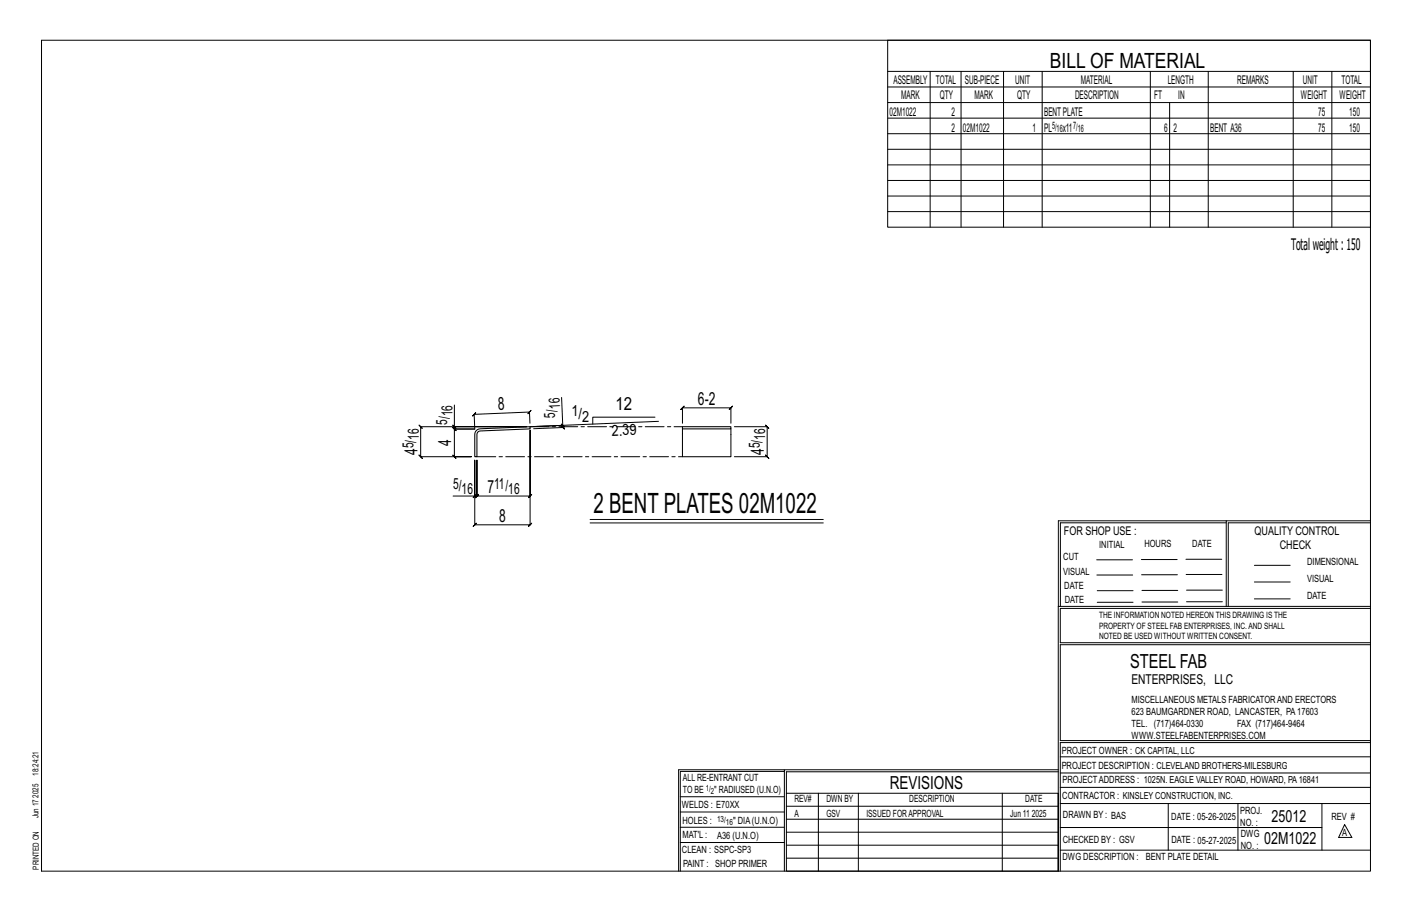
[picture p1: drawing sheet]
<svg xmlns="http://www.w3.org/2000/svg" width="432mm" height="279mm" viewBox="0 0 432 279" stroke-linecap="round" stroke-linejoin="round" font-family="sans-serif">
<defs><g id="words">
<text font-size="8.6" x="181.5" y="156.8">2 BENT PLATES 02M1022</text>
<text font-size="6.4" x="321.1" y="20.7">BILL OF MATERIAL</text>
<text font-size="5.9" x="345.6" y="204.1">STEEL FAB</text>
<g font-size="5.5">
<text x="152.4" y="125.4" transform="rotate(-2 152.4 125.4)">8</text>
<text x="188.2" y="125.5">12</text>
<text x="213.4" y="123.7">6-2</text>
<text x="138" y="136.4" transform="rotate(-90 138 136.4)">4</text>
<text x="127.6" y="139.1" transform="rotate(-90 127.6 139.1)">4</text>
<text x="233.6" y="139.1" transform="rotate(-90 233.6 139.1)">4</text>
<text x="149" y="150.6">7</text>
<text x="152.6" y="159.4">8</text>
<text x="272.2" y="241.1">REVISIONS</text>
</g>
<g font-size="5.1">
<text x="388.9" y="251.3">25012</text>
<text x="386.6" y="258.1">02M1022</text>
</g>
<text font-size="4.9" x="394.8" y="76.4">Totalweight : 150</text>
<g font-size="4.7">
<text x="171.3" y="125" transform="rotate(-92 171.3 125)">16</text>
<text x="136.7" y="129.9" transform="rotate(-90 136.7 129.9)">5/</text>
<text x="138.4" y="127.3" transform="rotate(-90 138.4 127.3)">16</text>
<text x="169.8" y="127.7" transform="rotate(-92 169.8 127.7)">5/</text>
<text x="174.8" y="127.2">1/</text>
<text x="178" y="128.9">2</text>
<text x="126.4" y="137.1" transform="rotate(-90 126.4 137.1)">5/</text>
<text x="128.1" y="134.4" transform="rotate(-90 128.1 134.4)">16</text>
<text x="187.1" y="133.3" transform="rotate(-2 187.1 133.3)">2.39</text>
<text x="232.4" y="137.1" transform="rotate(-90 232.4 137.1)">5/</text>
<text x="234" y="134.4" transform="rotate(-90 234 134.4)">16</text>
<text x="138.6" y="149.4">5/</text>
<text x="151.1" y="149.4">11/</text>
<text x="141.2" y="151.1">16</text>
<text x="155.4" y="151.1">16</text>
</g>
<text font-size="4.2" x="346" y="209.1">ENTERPRISES, LLC</text>
<g font-size="3.7">
<text x="273.2" y="25.6">ASSEMBLY</text>
<text x="286.2" y="25.6">TOTAL</text>
<text x="295.1" y="25.6">SUB-PIECE</text>
<text x="310.4" y="25.6">UNIT</text>
<text x="330.5" y="25.6">MATERIAL</text>
<text x="357.1" y="25.6">LENGTH</text>
<text x="378.3" y="25.6">REMARKS</text>
<text x="398.4" y="25.6">UNIT</text>
<text x="410.2" y="25.6">TOTAL</text>
<text x="272.1" y="35.5">02M1022</text>
<text x="275.6" y="30.4">MARK</text>
<text x="287.4" y="30.4">QTY</text>
<text x="290.9" y="35.5">2</text>
<text x="298" y="30.4">MARK</text>
<text x="311" y="30.4">QTY</text>
<text x="319.3" y="35.5">BENTPLATE</text>
<text x="328.7" y="30.4">DESCRIPTION</text>
<text x="353" y="30.4">FT</text>
<text x="360.3" y="30.4">IN</text>
<text x="397.8" y="30.4">WEIGHT</text>
<text x="403.2" y="35.5">75</text>
<text x="409.6" y="30.4">WEIGHT</text>
<text x="412.6" y="35.5">150</text>
<text x="290.9" y="40.2">2</text>
<text x="294.5" y="40.2">02M1022</text>
<text x="315.8" y="40.2">1</text>
<text x="319.3" y="40.2">PL</text>
<text x="325" y="40.2">x11</text>
<text x="356" y="40.2">6</text>
<text x="358.9" y="40.2">2</text>
<text x="370.1" y="40.2">BENT A36</text>
<text x="403.2" y="40.2">75</text>
<text x="412.6" y="40.2">150</text>
<text x="325.3" y="163.4">FOR SHOP USE :</text>
<text x="383.7" y="163.4">QUALITY CONTROL</text>
<text x="391.4" y="167.8">CHECK</text>
</g>
<g font-size="3.1">
<text x="321.7" y="39.4">5/</text>
<text x="323.1" y="40.5">16</text>
<text x="328.2" y="39.4">7/</text>
<text x="329.6" y="40.5">16</text>
<text x="336.2" y="167.4">INITIAL</text>
<text x="350" y="167.1">HOURS</text>
<text x="364.6" y="167.2">DATE</text>
<text x="325.2" y="171.3">CUT</text>
<text x="399.8" y="172.8">DIMENSIONAL</text>
<text x="325.1" y="175.8">VISUAL</text>
<text x="399.8" y="177.9">VISUAL</text>
<text x="325.5" y="180">DATE</text>
<text x="325.7" y="184.4">DATE</text>
<text x="399.8" y="183.1">DATE</text>
<text x="346" y="215">MISCELLANEOUS METALS FABRICATORAND ERECTORS</text>
<text x="346" y="218.6">623 BAUMGARDNER ROAD, LANCASTER, PA17603</text>
<text x="346" y="225.8">WWW.STEELFABENTERPRISES.COM</text>
<text x="346" y="222.2">TEL. (717)464-0330</text>
<text x="378.3" y="222.2">FAX (717)464-9464</text>
<text x="324.7" y="230.5">PROJECT OWNER : CK CAPITAL, LLC</text>
<text x="208.8" y="238.8">ALL RE-ENTRANT CUT</text>
<text x="324.7" y="235.1">PROJECT DESCRIPTION : CLEVELAND BROTHERS-MILESBURG</text>
<text x="324.9" y="239.5">PROJECTADDRESS : 1025N. EAGLE VALLEY ROAD, HOWARD, PA16841</text>
<text x="208.8" y="242.5">TO BE</text>
<text x="218.4" y="242.5">&quot; RADIUSED (U.N.O)</text>
<text x="242.9" y="245.3">REV#</text>
<text x="252.7" y="245.3">DWN BY</text>
<text x="278.1" y="245.3">DESCRIPTION</text>
<text x="313.5" y="245.3">DATE</text>
<text x="324.9" y="244.2">CONTRACTOR : KINSLEY CONSTRUCTION, INC.</text>
<text x="208.5" y="247">WELDS : E70XX</text>
<text x="208.7" y="251.7">HOLES :</text>
<text x="224.2" y="251.8">&quot; DIA(U.N.O)</text>
<text x="242.9" y="249.9">A</text>
<text x="252.7" y="249.9">GSV</text>
<text x="264.9" y="249.9">ISSUED FORAPPROVAL</text>
<text x="309" y="249.9">Jun 11</text>
<text x="315.5" y="249.9">2025</text>
<text x="325.1" y="250">DRAWN BY : BAS</text>
<text x="358.2" y="250.5">DATE : 05-26-2025</text>
<text x="379.3" y="248.9">PROJ.</text>
<text x="407.2" y="250.5">REV #</text>
<text x="208.7" y="256.3">MAT'L :</text>
<text x="219.3" y="256.4">A36 (U.N.O)</text>
<text x="325" y="257.6">CHECKED BY : GSV</text>
<text x="358.3" y="257.7">DATE : 05-27-2025</text>
<text x="379.3" y="252.5">NO. :</text>
<text x="379.5" y="255.9">DWG</text>
<text x="410.5" y="255.5">A</text>
<text x="208.6" y="260.7">CLEAN : SSPC-SP3</text>
<text x="324.9" y="262.9">DWG DESCRIPTION :</text>
<text x="350.4" y="263">BENT PLATE DETAIL</text>
<text x="379.5" y="259.5">NO. :</text>
<text x="208.9" y="265">PAINT : SHOP PRIMER</text>
</g>
<g font-size="2.7">
<text x="336.1" y="189">THE INFORMATION NOTED HEREON THIS DRAWING IS THE</text>
<text x="336.1" y="195.4">NOTED BE USED WITHOUT WRITTEN CONSENT.</text>
<text x="336.1" y="192.2">PROPERTY OF STEEL FAB ENTERPRISES, INC.AND SHALL</text>
</g>
<g font-size="2.6">
<text x="215.9" y="241.8">1/</text>
<text x="217.4" y="242.7">2</text>
<text x="219.3" y="251.1">13/</text>
<text x="222" y="252.1">16</text>
</g>
<g font-size="2.5">
<text x="11.7" y="237.1" transform="rotate(-90 11.7 237.1)">18:24:21</text>
<text x="11.8" y="243.8" transform="rotate(-90 11.8 243.8)">2025</text>
<text x="11.8" y="250.1" transform="rotate(-90 11.8 250.1)">Jun 17</text>
<text x="11.9" y="265.8" transform="rotate(-90 11.9 265.8)">PRINTED ON</text>
</g>
</g></defs>
<g fill="none" stroke="#000" stroke-width=".31">
<path d="M12.7 12.3h406.4v254h-406.4zM271.5 12.3h147.6v57.2h-147.6zM271.5 21.8h147.6M271.5 26.6h147.6M271.5 31.4h147.6M271.5 36.1h147.6M284.5 21.8v47.7M293.9 21.8v47.7M306.9 21.8v47.7M318.7 21.8v47.7M351.8 21.8v47.7M357.7 31.4v38.1"/>
<path d="M369.5 21.8v47.7M395.5 21.8v47.7M407.3 21.8v47.7M271.5 40.9h147.6M271.5 45.6h147.6M271.5 50.4h147.6M271.5 55.2h147.6M271.5 59.9h147.6M271.5 64.7h147.6M138.5 129.9l1 1zM139 123.8v6.6h22h-32.4l-.5-.5 1 1-.5-.5v9.2l-.5-.5 1 1-.5-.5h15.5h-5.1l.5 .5-1-1 .5 .5v-8.5l.5 .5-1-1 .5 .5h6.2M139 130.4v.7l-.5-.5 1 1-.5-.5h6.2"/>
<path d="M162.1 129.4l-.2-3.4 .5-.6-1 1.1 .5-.5-16.9 .7 .5-.6-1 1.1 .5-.5 .2 4.4M171.6 129.5l1 1zM171.7 121.5l.4 8.5-8.9 .4M172.1 130v.7l-.5-.5 1 1-.5-.5-8.9 .4M200.3 127.5h-19v2.1M201.4 128.8l-39.3 1.6M208.7 129.4v-4.7l-.5 .5 1-1-.5 .5h14.8l-.5 .5 1-1-.5 .5v4.7M224.6 130.4h10l-.5-.5 1 1-.5-.5v9.2l-.5-.5 1 1-.5-.5h-10M138.6 151.6h6.6v-10.9v19.7l-.5 .5 1-1-.5 .5h16.9l-.5 .5 1-1-.5 .5v-28.9v20.1l.5-.5-1 1 .5-.5h-16.3l.5-.5-1 1 .5-.5v-10.9v10.9l.5-.5-1 1 .5-.5h-.6M144.7 152.1l1-1zM180.5 158.8h71.3M180.5 159.9h71.3"/>
<path d="M375 159.8h-50.7v25.6M375 159.2h-51.3l-.1 107.1M419.1 159.2h-44.1v26.2M419.1 159.8h-43.5v25.6M335.4 171.1h10.9M335.4 175.8h11M349 171h11M349.1 175.7h11M362.7 171h10.9M362.7 175.6h11M383.6 172.8h11M383.6 177.9h11"/>
<path d="M323.7 185.4h95.4M335.5 184.1h11M335.5 180.6h11M349.2 184h11M349.2 180.5h11M362.9 180.4h10.9M362.9 184h10.9M383.6 183.1h11M419.1 186h-94.9v10.5h94.9M419.1 197.1h-94.9v29.3h94.9v.6h-94.9v39.3M239.9 235.8h-31.9v30.5M239.9 235.3h-32.4v31"/>
<path d="M323.6 235.3h-83.7v31M323.6 235.9h-83.1v6.6M324.2 236.3h94.9M324.2 231.4h94.9M208 252.9h31.9M208 257.5h31.9M208 243.6h31.9M208 248.2h31.9M240.5 242.5h83.1v23.8h-83.1zM240.5 258.4h83.1M240.5 254.4h83.1M240.5 250.4h83.1"/>
<path d="M240.5 246.5h83.1M250.3 242.5v23.8M262.5 242.5v23.8M306.5 242.5v23.8M324.2 253h80.1M324.2 245.6h94.9M324.2 259.9h94.9M324.2 240.7h94.9M357.3 245.6v14.3M378.6 245.6v14.3M404.3 245.6v14.3M411.2 252.1l2.2 3.9h-4z"/>
<path d="M240.5 262.3h83.1"/>
</g>
<path d="M145.7 131.6l1.1-.5 15.3-.7v.7l-15.7 .8-.6 .9v6.8h-.6v-6.8zM208.7 130.4h14.8v.7h-14.8zM208.7 131.1v8.5h14.8v-8.5" fill="none" stroke="#000" stroke-width=".32"/>
<path d="M145.8 139.6h62.9M162.1 130.4h46.6" fill="none" stroke="#000" stroke-width=".31" stroke-dasharray="5.8 1 1 1"/>
<use href="#words"/>
</svg>
